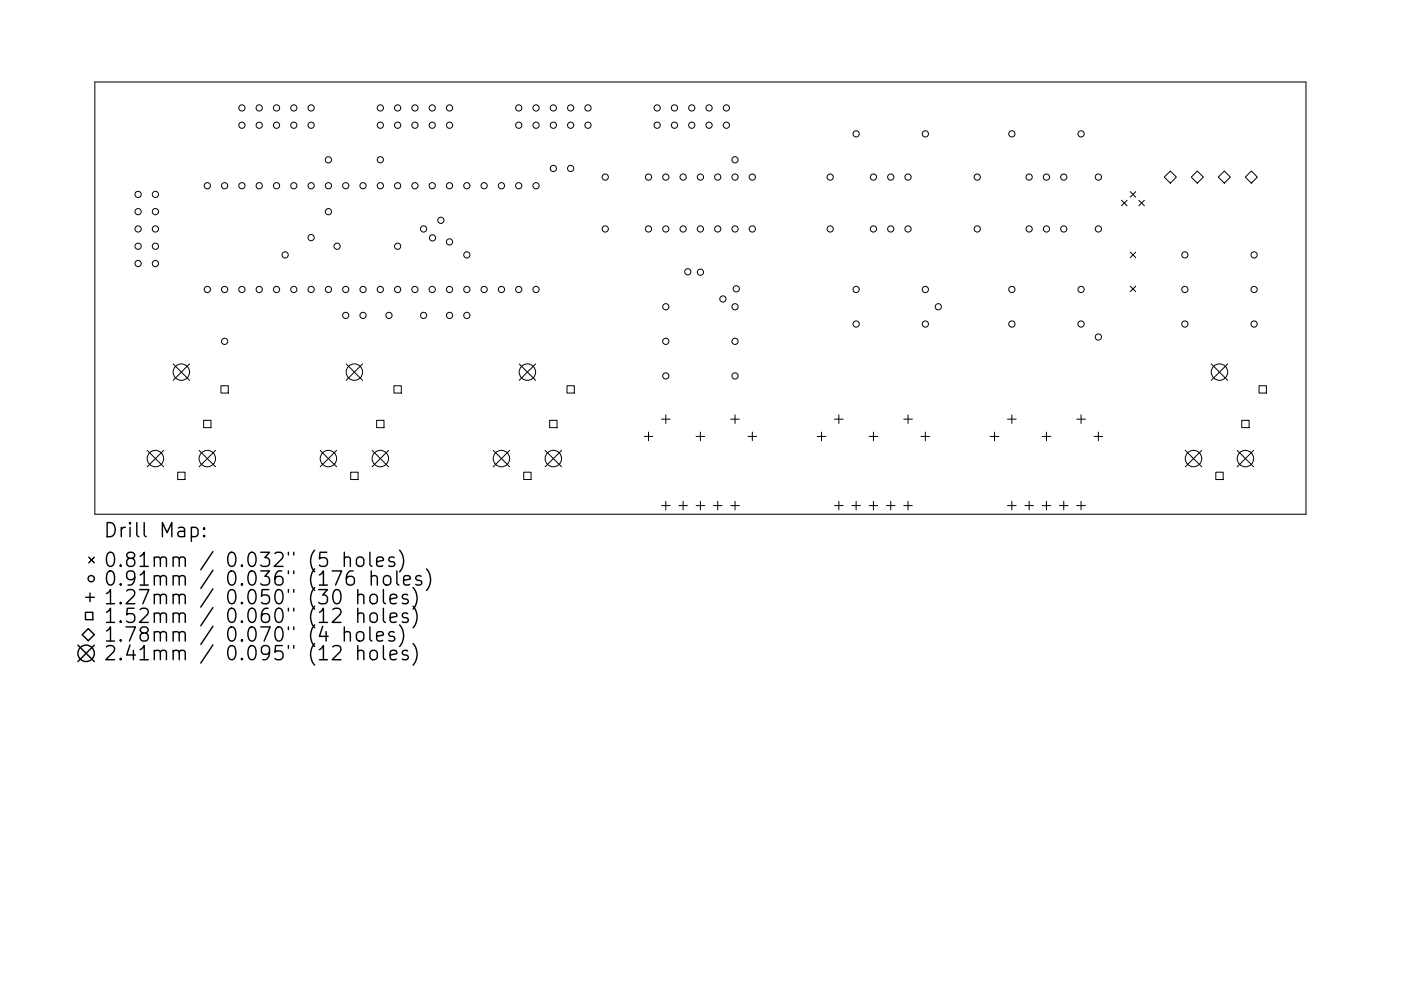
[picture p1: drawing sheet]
<svg xmlns="http://www.w3.org/2000/svg" width="297mm" height="210mm" viewBox="0 0 297 210" stroke-linecap="round" stroke-linejoin="round" font-family="sans-serif">
<defs><g id="words">
<g font-size="4.2">
<text x="22" y="114">Drill Map:</text>
<text x="22" y="120.3">0.81mm / 0.032&quot; (5 holes)</text>
<text x="22" y="124.3">0.91mm / 0.036&quot; (176 holes)</text>
<text x="22" y="128.2">1.27mm / 0.050&quot; (30 holes)</text>
<text x="22" y="132.2">1.52mm / 0.060&quot; (12 holes)</text>
<text x="22" y="136.2">1.78mm / 0.070&quot; (4 holes)</text>
<text x="22" y="140.1">2.41mm / 0.095&quot; (12 holes)</text>
</g>
</g></defs>
<path d="M20.1 17.4h256.8v91.7h-256.8z" fill="none" stroke="#000" stroke-width=".22"/>
<g fill="none" stroke="#000" stroke-width=".21">
<path d="M246.8 37.6l1.3-1.3 1.3 1.3-1.3 1.3zM252.6 37.6l1.3-1.3 1.2 1.3-1.2 1.3zM258.3 37.6l1.3-1.3 1.3 1.3-1.3 1.3zM264 37.6l1.3-1.3 1.3 1.3-1.3 1.3zM237.8 42.5l1.2 1.2M239 42.5l-1.2 1.2M239.6 40.7l1.2 1.1M239.6 53.5l1.2 1.2M240.8 40.7l-1.2 1.1M240.8 53.5l-1.2 1.2M241.5 42.5l1.1 1.2M242.6 42.5l-1.1 1.2"/>
<path d="M36.7 77.2l3.5 3.5M40.2 77.2l-3.5 3.5M73.4 77.2l3.5 3.5M76.9 77.2l-3.5 3.5M110.1 77.2l3.5 3.5M113.6 77.2l-3.5 3.5M239.6 60.7l1.2 1.2M240.8 60.7l-1.2 1.2M256.8 77.2l3.5 3.5M260.3 77.2l-3.5 3.5M31.2 95.6l3.5 3.4M34.7 95.6l-3.5 3.4"/>
<path d="M42.2 95.6l3.5 3.4M43.2 89.2h1.5v1.5h-1.5zM45.7 95.6l-3.5 3.4M46.8 81.8h1.6v1.6h-1.6zM67.9 95.6l3.5 3.4M71.4 95.6l-3.5 3.4M78.9 95.6l3.5 3.4M79.9 89.2h1.5v1.5h-1.5zM82.4 95.6l-3.5 3.4M83.5 81.8h1.6v1.6h-1.6zM104.6 95.6l3.5 3.4M108.1 95.6l-3.5 3.4"/>
<path d="M115.6 95.6l3.5 3.4M116.5 89.2h1.6v1.5h-1.6zM119.1 95.6l-3.5 3.4M120.2 81.8h1.6v1.6h-1.6zM136.6 92.6h1.8M137.5 91.7v1.8M140.2 88.9h1.9M141.2 88v1.8M147.6 92.6h1.8M148.5 91.7v1.8M154.9 88.9h1.9M155.8 88v1.8"/>
<path d="M158.6 92.6h1.8M159.5 91.7v1.8M173.3 92.6h1.8M174.2 91.7v1.8M176.9 88.9h1.9M177.8 88v1.8M184.3 92.6h1.8M185.2 91.7v1.8M191.6 88.9h1.8M192.5 88v1.8M195.3 92.6h1.8M196.2 91.7v1.8"/>
<path d="M209.9 92.6h1.9M210.9 91.7v1.8M213.6 88.9h1.8M214.5 88v1.8M221 92.6h1.8M221.9 91.7v1.8M228.3 88.9h1.8M229.2 88v1.8M232 92.6h1.8M232.9 91.7v1.8M251.3 95.6l3.5 3.4M254.8 95.6l-3.5 3.4"/>
<path d="M262.3 95.6l3.5 3.4M263.3 89.2h1.5v1.5h-1.5zM265.8 95.6l-3.5 3.4M266.9 81.8h1.6v1.6h-1.6zM37.7 100.2h1.5v1.5h-1.5zM74.4 100.2h1.5v1.5h-1.5zM111 100.2h1.6v1.5h-1.6zM140.2 107.3h1.9M141.2 106.4v1.8M143.9 107.3h1.8M144.8 106.4v1.8M147.6 107.3h1.8"/>
<path d="M148.5 106.4v1.8M151.3 107.3h1.8M152.2 106.4v1.8M154.9 107.3h1.9M155.8 106.4v1.8M176.9 107.3h1.9M177.8 106.4v1.8M180.6 107.3h1.8M181.5 106.4v1.8M184.3 107.3h1.8M185.2 106.4v1.8M187.9 107.3h1.9"/>
<path d="M188.9 106.4v1.8M191.6 107.3h1.8M192.5 106.4v1.8M213.6 107.3h1.8M214.5 106.4v1.8M217.3 107.3h1.8M218.2 106.4v1.8M221 107.3h1.8M221.9 106.4v1.8M224.6 107.3h1.9M225.5 106.4v1.8M228.3 107.3h1.8"/>
<path d="M229.2 106.4v1.8M257.8 100.2h1.5v1.5h-1.5z"/>
<circle cx="44" cy="39.4" r=".66"/>
<circle cx="47.6" cy="39.4" r=".66"/>
<circle cx="51.3" cy="26.6" r=".66"/>
<circle cx="51.3" cy="39.4" r=".66"/>
<circle cx="51.3" cy="22.9" r=".66"/>
<circle cx="55" cy="26.6" r=".66"/>
<circle cx="55" cy="39.4" r=".66"/>
<circle cx="55" cy="22.9" r=".66"/>
<circle cx="58.6" cy="26.6" r=".66"/>
<circle cx="58.6" cy="22.9" r=".66"/>
<circle cx="58.6" cy="39.4" r=".66"/>
<circle cx="62.3" cy="26.6" r=".66"/>
<circle cx="62.3" cy="22.9" r=".66"/>
<circle cx="62.3" cy="39.4" r=".66"/>
<circle cx="66" cy="26.6" r=".66"/>
<circle cx="66" cy="22.9" r=".66"/>
<circle cx="66" cy="39.4" r=".66"/>
<circle cx="69.6" cy="39.4" r=".66"/>
<circle cx="69.6" cy="33.9" r=".66"/>
<circle cx="73.3" cy="39.4" r=".66"/>
<circle cx="77" cy="39.4" r=".66"/>
<circle cx="80.6" cy="26.6" r=".66"/>
<circle cx="80.6" cy="39.4" r=".66"/>
<circle cx="80.6" cy="22.9" r=".66"/>
<circle cx="80.6" cy="33.9" r=".66"/>
<circle cx="84.3" cy="26.6" r=".66"/>
<circle cx="84.3" cy="22.9" r=".66"/>
<circle cx="84.3" cy="39.4" r=".66"/>
<circle cx="88" cy="26.6" r=".66"/>
<circle cx="88" cy="22.9" r=".66"/>
<circle cx="88" cy="39.4" r=".66"/>
<circle cx="91.6" cy="26.6" r=".66"/>
<circle cx="91.6" cy="22.9" r=".66"/>
<circle cx="91.6" cy="39.4" r=".66"/>
<circle cx="95.3" cy="26.6" r=".66"/>
<circle cx="95.3" cy="22.9" r=".66"/>
<circle cx="95.3" cy="39.4" r=".66"/>
<circle cx="99" cy="39.4" r=".66"/>
<circle cx="102.6" cy="39.4" r=".66"/>
<circle cx="106.3" cy="39.4" r=".66"/>
<circle cx="110" cy="26.6" r=".66"/>
<circle cx="110" cy="39.4" r=".66"/>
<circle cx="110" cy="22.9" r=".66"/>
<circle cx="113.7" cy="26.6" r=".66"/>
<circle cx="113.7" cy="39.4" r=".66"/>
<circle cx="113.7" cy="22.9" r=".66"/>
<circle cx="117.3" cy="26.6" r=".66"/>
<circle cx="117.3" cy="35.7" r=".66"/>
<circle cx="117.3" cy="22.9" r=".66"/>
<circle cx="121" cy="26.6" r=".66"/>
<circle cx="121" cy="35.7" r=".66"/>
<circle cx="121" cy="22.9" r=".66"/>
<circle cx="124.7" cy="26.6" r=".66"/>
<circle cx="124.7" cy="22.9" r=".66"/>
<circle cx="128.3" cy="37.6" r=".66"/>
<circle cx="137.5" cy="37.6" r=".66"/>
<circle cx="139.3" cy="26.6" r=".66"/>
<circle cx="139.3" cy="22.9" r=".66"/>
<circle cx="141.2" cy="37.6" r=".66"/>
<circle cx="143" cy="26.6" r=".66"/>
<circle cx="143" cy="22.9" r=".66"/>
<circle cx="144.8" cy="37.6" r=".66"/>
<circle cx="146.7" cy="26.6" r=".66"/>
<circle cx="146.7" cy="22.9" r=".66"/>
<circle cx="148.5" cy="37.6" r=".66"/>
<circle cx="150.3" cy="26.6" r=".66"/>
<circle cx="150.3" cy="22.9" r=".66"/>
<circle cx="152.2" cy="37.6" r=".66"/>
<circle cx="154" cy="26.6" r=".66"/>
<circle cx="154" cy="22.9" r=".66"/>
<circle cx="155.8" cy="37.6" r=".66"/>
<circle cx="155.8" cy="33.9" r=".66"/>
<circle cx="159.5" cy="37.6" r=".66"/>
<circle cx="176" cy="37.6" r=".66"/>
<circle cx="181.5" cy="28.4" r=".66"/>
<circle cx="185.2" cy="37.6" r=".66"/>
<circle cx="188.9" cy="37.6" r=".66"/>
<circle cx="192.5" cy="37.6" r=".66"/>
<circle cx="196.2" cy="28.4" r=".66"/>
<circle cx="207.2" cy="37.6" r=".66"/>
<circle cx="214.5" cy="28.4" r=".66"/>
<circle cx="218.2" cy="37.6" r=".66"/>
<circle cx="221.9" cy="37.6" r=".66"/>
<circle cx="225.5" cy="37.6" r=".66"/>
<circle cx="229.2" cy="28.4" r=".66"/>
<circle cx="232.9" cy="37.6" r=".66"/>
<circle cx="29.3" cy="55.9" r=".66"/>
<circle cx="29.3" cy="48.6" r=".66"/>
<circle cx="29.3" cy="41.2" r=".66"/>
<circle cx="29.3" cy="52.2" r=".66"/>
<circle cx="29.3" cy="44.9" r=".66"/>
<circle cx="32.9" cy="48.6" r=".66"/>
<circle cx="32.9" cy="55.9" r=".66"/>
<circle cx="32.9" cy="41.2" r=".66"/>
<circle cx="32.9" cy="52.2" r=".66"/>
<circle cx="32.9" cy="44.9" r=".66"/>
<circle cx="60.5" cy="54.1" r=".66"/>
<circle cx="66" cy="50.4" r=".66"/>
<circle cx="69.6" cy="44.9" r=".66"/>
<circle cx="71.5" cy="52.2" r=".66"/>
<circle cx="84.3" cy="52.2" r=".66"/>
<circle cx="89.8" cy="48.6" r=".66"/>
<circle cx="91.7" cy="50.5" r=".66"/>
<circle cx="93.5" cy="46.7" r=".66"/>
<circle cx="95.3" cy="51.3" r=".66"/>
<circle cx="99" cy="54.1" r=".66"/>
<circle cx="128.3" cy="48.6" r=".66"/>
<circle cx="137.5" cy="48.6" r=".66"/>
<circle cx="141.2" cy="48.6" r=".66"/>
<circle cx="144.8" cy="48.6" r=".66"/>
<circle cx="145.8" cy="57.7" r=".66"/>
<circle cx="148.5" cy="48.6" r=".66"/>
<circle cx="148.5" cy="57.7" r=".66"/>
<circle cx="152.2" cy="48.6" r=".66"/>
<circle cx="155.8" cy="48.6" r=".66"/>
<circle cx="159.5" cy="48.6" r=".66"/>
<circle cx="176" cy="48.6" r=".66"/>
<circle cx="185.2" cy="48.6" r=".66"/>
<circle cx="188.9" cy="48.6" r=".66"/>
<circle cx="192.5" cy="48.6" r=".66"/>
<circle cx="207.2" cy="48.6" r=".66"/>
<circle cx="218.2" cy="48.6" r=".66"/>
<circle cx="221.9" cy="48.6" r=".66"/>
<circle cx="225.5" cy="48.6" r=".66"/>
<circle cx="232.9" cy="48.6" r=".66"/>
<circle cx="251.2" cy="54.1" r=".66"/>
<circle cx="265.9" cy="54.1" r=".66"/>
<circle cx="38.5" cy="79" r="1.74"/>
<circle cx="44" cy="61.4" r=".66"/>
<circle cx="47.6" cy="61.4" r=".66"/>
<circle cx="47.6" cy="72.4" r=".66"/>
<circle cx="51.3" cy="61.4" r=".66"/>
<circle cx="55" cy="61.4" r=".66"/>
<circle cx="58.6" cy="61.4" r=".66"/>
<circle cx="62.3" cy="61.4" r=".66"/>
<circle cx="66" cy="61.4" r=".66"/>
<circle cx="69.6" cy="61.4" r=".66"/>
<circle cx="73.3" cy="66.9" r=".66"/>
<circle cx="73.3" cy="61.4" r=".66"/>
<circle cx="75.1" cy="79" r="1.74"/>
<circle cx="77" cy="66.9" r=".66"/>
<circle cx="77" cy="61.4" r=".66"/>
<circle cx="80.6" cy="61.4" r=".66"/>
<circle cx="82.5" cy="66.9" r=".66"/>
<circle cx="84.3" cy="61.4" r=".66"/>
<circle cx="88" cy="61.4" r=".66"/>
<circle cx="89.8" cy="66.9" r=".66"/>
<circle cx="91.6" cy="61.4" r=".66"/>
<circle cx="95.3" cy="66.9" r=".66"/>
<circle cx="95.3" cy="61.4" r=".66"/>
<circle cx="99" cy="66.9" r=".66"/>
<circle cx="99" cy="61.4" r=".66"/>
<circle cx="102.6" cy="61.4" r=".66"/>
<circle cx="106.3" cy="61.4" r=".66"/>
<circle cx="110" cy="61.4" r=".66"/>
<circle cx="111.8" cy="79" r="1.74"/>
<circle cx="113.7" cy="61.4" r=".66"/>
<circle cx="141.2" cy="65.1" r=".66"/>
<circle cx="141.2" cy="79.8" r=".66"/>
<circle cx="141.2" cy="72.4" r=".66"/>
<circle cx="153.3" cy="63.4" r=".66"/>
<circle cx="155.8" cy="65.1" r=".66"/>
<circle cx="155.8" cy="79.8" r=".66"/>
<circle cx="155.8" cy="72.4" r=".66"/>
<circle cx="156.1" cy="61.3" r=".66"/>
<circle cx="181.5" cy="68.8" r=".66"/>
<circle cx="181.5" cy="61.4" r=".66"/>
<circle cx="196.2" cy="68.8" r=".66"/>
<circle cx="196.2" cy="61.4" r=".66"/>
<circle cx="198.9" cy="65.1" r=".66"/>
<circle cx="214.5" cy="68.8" r=".66"/>
<circle cx="214.5" cy="61.4" r=".66"/>
<circle cx="229.2" cy="68.8" r=".66"/>
<circle cx="229.2" cy="61.4" r=".66"/>
<circle cx="232.9" cy="71.5" r=".66"/>
<circle cx="251.2" cy="61.4" r=".66"/>
<circle cx="251.2" cy="68.8" r=".66"/>
<circle cx="258.6" cy="79" r="1.74"/>
<circle cx="265.9" cy="61.4" r=".66"/>
<circle cx="265.9" cy="68.8" r=".66"/>
<circle cx="32.9" cy="97.3" r="1.74"/>
<circle cx="44" cy="97.3" r="1.74"/>
<circle cx="69.6" cy="97.3" r="1.74"/>
<circle cx="80.6" cy="97.3" r="1.74"/>
<circle cx="106.3" cy="97.3" r="1.74"/>
<circle cx="117.3" cy="97.3" r="1.74"/>
<circle cx="253" cy="97.3" r="1.74"/>
<circle cx="264.1" cy="97.3" r="1.74"/>
</g>
<g fill="none" stroke="#000" stroke-width=".3">
<path d="M18.8 118.2l1.2 1.2M20 118.2l-1.2 1.2M40.6 112l.8-.1 .6 .5v.9l-.3 .4-.3 .2-.8-.2M43.3 113.6l.1 .1-.1 .2-.2-.2 .2-.1v.3M43.3 112l.1 .2-.1 .1-.2-.1 .2-.2v.3M73 118.5a.74 .74 0 0 1 1.3 .1v1.6M73 117.2v3M75.7 118.5a.81 .81 0 0 1 .8-.3 .81 .81 0 0 1 .6 .5v.9a.81 .81 0 0 1-.7 .6 .81 .81 0 0 1-.8-.6v-.9zM78.4 117.2v2.5l.5 .5M79.9 119.2l1.4-.3-.2-.6-.8-.1-.4 .4v1.1l.1 .3 .3 .2 .8-.2M83.6 118.3l-.7-.1-.5 .4 .2 .4 1 .3 .1 .3-.1 .4-.3 .2-.9-.2M84.7 116.7a3.4 3.4 0 0 1 0 4.6"/>
<path d="M16.5 136.9l3.5 3.5M18.1 129.9h1.6v1.6h-1.6zM18.2 126.7h1.8M18.7 133.4l1.3 1.3-1.3 1.2-1.3-1.2zM19.1 125.8v1.9M20 136.9l-3.5 3.5M73 134.3a.74 .74 0 0 1 1.3 .1v1.6M73 133v3M75.9 126.4a.75 .75 0 0 1 1.2 .1v1.6M75.9 130.3a.74 .74 0 0 1 1.2 .2v1.6M75.9 134.2a.81 .81 0 0 1 1.2 .4v.8a.81 .81 0 0 1-.7 .6 .81 .81 0 0 1-.8-.6v-.8zM75.9 138.3a.74 .74 0 0 1 1.2 .1v1.6"/>
<path d="M75.9 125.1v3M75.9 129.1v3M75.9 137v3M78.4 133v2.6l.5 .4M78.6 126.4a.81 .81 0 0 1 .8-.3 .81 .81 0 0 1 .6 .6v.8a.81 .81 0 0 1-.8 .6 .81 .81 0 0 1-.8-.6v-.8zM78.6 130.3a.81 .81 0 0 1 .8-.3 .81 .81 0 0 1 .6 .6v.9a.81 .81 0 0 1-.8 .6 .81 .81 0 0 1-.8-.6v-.9zM78.6 138.3a.81 .81 0 0 1 .8-.3 .81 .81 0 0 1 .6 .5v.9a.81 .81 0 0 1-.8 .6 .81 .81 0 0 1-.8-.6v-.9zM78.7 122.4a.74 .74 0 0 1 1.3 .2v1.5M78.7 121.1v3M79.9 135l1.4-.3-.2-.5-.8-.2-.4 .4v1.2l.1 .3 .3 .1 .8-.1M81.3 125.1v2.6l.4 .4M81.3 129.1v2.5l.4 .5"/>
<path d="M81.3 137v2.5l.4 .5M81.6 122.3a.81 .81 0 0 1 1.3 .4v.9a.81 .81 0 0 1-.8 .6 .81 .81 0 0 1-.8-.6v-.9zM82.7 127.1l1.4-.3-.1-.6-.9-.1-.4 .4v1.2l.2 .2 .2 .2 .9-.2M82.7 131.1l1.4-.3-.1-.6-.9-.1-.4 .4v1.1l.2 .3 .2 .2 .9-.2M82.7 139l1.4-.3-.1-.6-.9-.1-.4 .4v1.1l.2 .3 .2 .2 .9-.2M83.6 134.2l-.7-.2-.5 .4 .2 .5 1 .3 .1 .2-.1 .5-.3 .1-.9-.1M84.1 121.1v2.6l.5 .4M84.7 132.6a3.4 3.4 0 0 1 0 4.6M85.6 123.1l1.4-.3-.1-.5-.9-.2-.4 .5v1.1l.1 .3 .3 .1 .9-.1M86.4 126.2l-.7-.1-.4 .4 .1 .4 1 .3 .2 .3-.2 .4-.3 .2-.8-.2M86.4 130.2l-.7-.1-.4 .4 .1 .4 1 .3 .2 .3-.2 .4-.3 .2-.8-.2M86.4 138.1l-.7-.1-.4 .4 .1 .4 1 .3 .2 .3-.2 .4-.3 .2-.8-.2"/>
<path d="M87.6 124.7a3.4 3.4 0 0 1 0 4.5M87.6 128.6a3.4 3.4 0 0 1 0 4.6M87.6 136.5a3.4 3.4 0 0 1 0 4.6M89.3 122.3l-.7-.2-.5 .5 .2 .4 1 .3 .1 .3-.1 .4-.3 .1-.9-.1M90.4 120.7a3.4 3.4 0 0 1 0 4.6"/>
<circle cx="18.3" cy="138.6" r="1.74"/>
<circle cx="19.3" cy="122.8" r=".66"/>
</g>
<use href="#words"/>
</svg>
